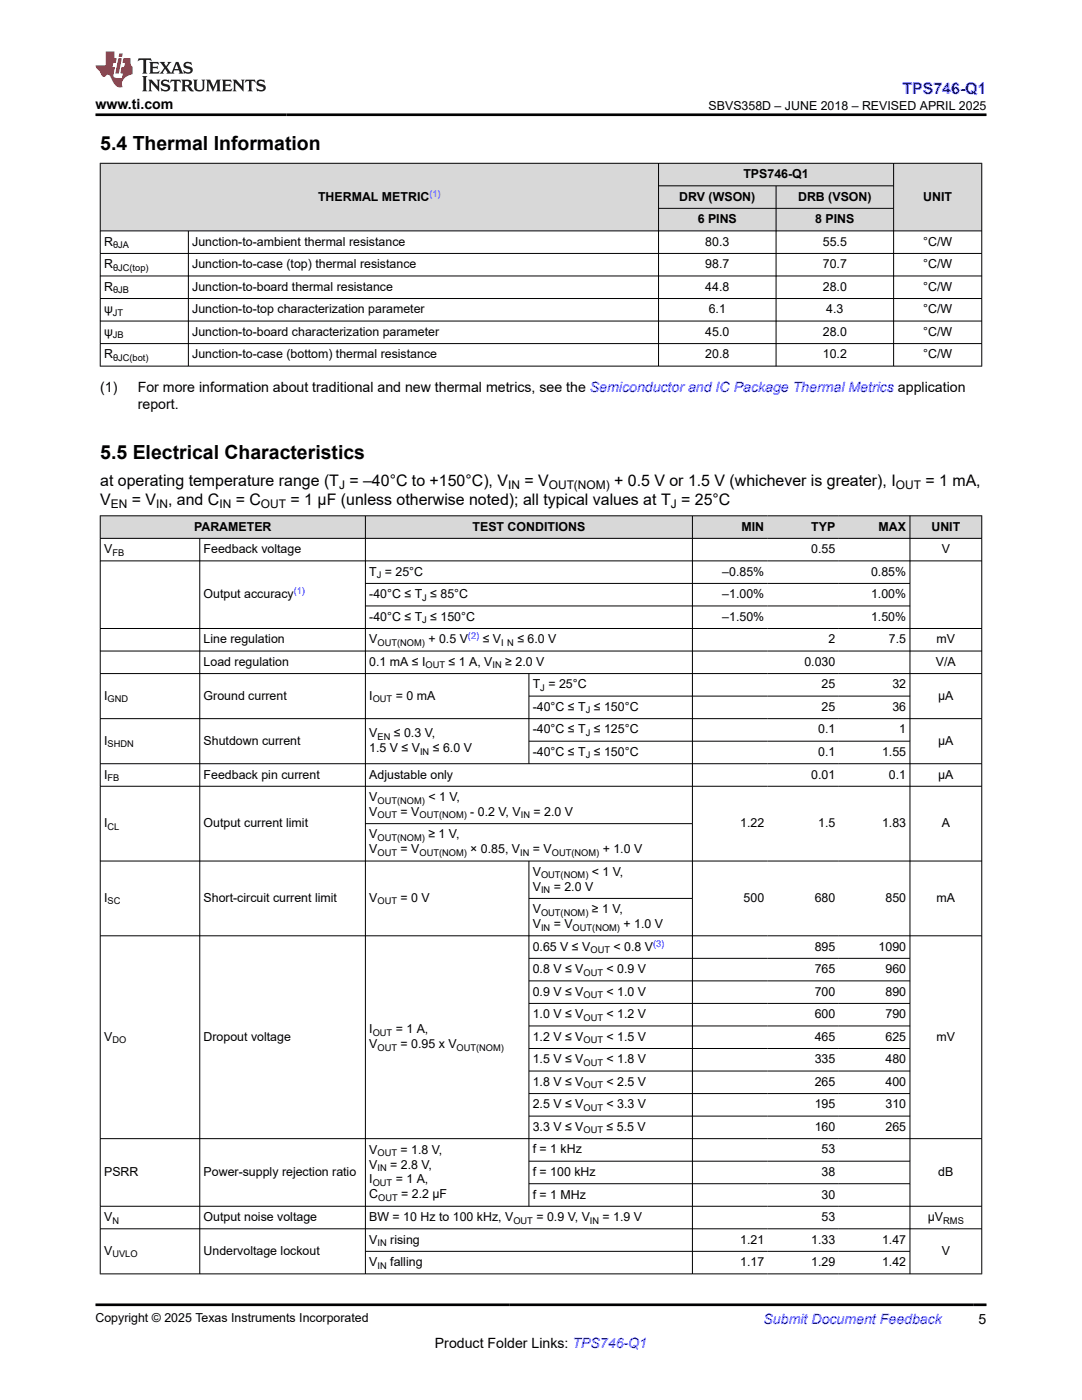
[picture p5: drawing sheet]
<svg xmlns="http://www.w3.org/2000/svg" width="216mm" height="279mm" viewBox="0 0 216 279" stroke-linecap="round" stroke-linejoin="round" font-family="sans-serif">
<defs><g id="words">
<g font-size="3.9">
<text x="20" y="29.9">5.4 Thermal Information</text>
<text x="20" y="91.6">5.5 Electrical Characteristics</text>
</g>
<text font-size="3.2" fill="#00f" x="180.1" y="18.7">TPS746-Q1</text>
<g font-size="3.2">
<text x="20" y="100.8">V</text>
<text x="20" y="97">at operating temperature range (T = –40°C to +150°C), V</text>
<text x="26.3" y="100.8">= V</text>
<text x="33.5" y="100.8">, and C</text>
<text x="47" y="100.8">= C</text>
<text x="58" y="100.8">= 1 µF (unless otherwise noted); all typical values at T = 25°C</text>
<text x="104.6" y="97">= V</text>
<text x="122.6" y="97">+ 0.5 V or 1.5 V (whichever is greater), I</text>
<text x="184.7" y="97">= 1 mA,</text>
</g>
<g font-size="2.8">
<text x="19.1" y="21.8">www.ti.com</text>
<text x="20" y="78.2">(1)</text>
<text x="27.5" y="81.6">report.</text>
<text x="27.5" y="78.2">For more information about traditional and new thermal metrics, see the Semiconductor and IC Package Thermal Metrics application</text>
<text x="86.8" y="269">Product Folder Links: TPS746-Q1</text>
<text x="195.3" y="264.2">5</text>
</g>
<text font-size="2.8" fill="#00f" x="152.4" y="264.2">Submit Document Feedback</text>
<g font-size="2.5">
<text x="141.4" y="21.9">SBVS358D – JUNE 2018 – REVISED APRIL 2025</text>
<text x="148.3" y="35.5">TPS746-Q1</text>
<text x="63.5" y="40">THERMAL METRIC</text>
<text x="135.5" y="40">DRV (WSON)</text>
<text x="159.2" y="40">DRB (VSON)</text>
<text x="184.2" y="40">UNIT</text>
<text x="139.2" y="44.5">6 PINS</text>
<text x="162.7" y="44.5">8 PINS</text>
<text x="20.8" y="49">R</text>
<text x="20.8" y="53.5">R</text>
<text x="38.4" y="49">Junction-to-ambient thermal resistance</text>
<text x="38.4" y="53.5">Junction-to-case (top) thermal resistance</text>
<text x="140.7" y="49">80.3</text>
<text x="140.7" y="53.5">98.7</text>
<text x="164.2" y="49">55.5</text>
<text x="164.2" y="53.5">70.7</text>
<text x="184.2" y="49">°C/W</text>
<text x="184.2" y="53.5">°C/W</text>
<text x="20.8" y="58">R</text>
<text x="38.4" y="58">Junction-to-board thermal resistance</text>
<text x="140.7" y="58">44.8</text>
<text x="164.2" y="58">28.0</text>
<text x="184.2" y="58">°C/W</text>
<text x="20.8" y="62.5">ψ</text>
<text x="38.4" y="62.5">Junction-to-top characterization parameter</text>
<text x="141.4" y="62.5">6.1</text>
<text x="164.9" y="62.5">4.3</text>
<text x="184.2" y="62.5">°C/W</text>
<text x="20.8" y="67">ψ</text>
<text x="20.8" y="71.5">R</text>
<text x="38.4" y="67">Junction-to-board characterization parameter</text>
<text x="38.4" y="71.5">Junction-to-case (bottom) thermal resistance</text>
<text x="140.7" y="67">45.0</text>
<text x="140.7" y="71.5">20.8</text>
<text x="164.2" y="67">28.0</text>
<text x="164.2" y="71.5">10.2</text>
<text x="184.2" y="67">°C/W</text>
<text x="184.2" y="71.5">°C/W</text>
<text x="38.7" y="105.9">PARAMETER</text>
<text x="94.3" y="105.9">TEST CONDITIONS</text>
<text x="148" y="105.9">MIN</text>
<text x="161.9" y="105.9">TYP</text>
<text x="175.3" y="105.9">MAX</text>
<text x="185.9" y="105.9">UNIT</text>
<text x="20.8" y="110.4">V</text>
<text x="40.6" y="110.4">Feedback voltage</text>
<text x="161.9" y="110.4">0.55</text>
<text x="187.9" y="110.4">V</text>
<text x="40.6" y="119.4">Output accuracy</text>
<text x="73.7" y="114.9">T = 25°C</text>
<text x="73.7" y="119.4">-40°C ≤ T ≤ 85°C</text>
<text x="144.1" y="114.9">–0.85%</text>
<text x="144.1" y="119.4">–1.00%</text>
<text x="173.8" y="114.9">0.85%</text>
<text x="173.8" y="119.4">1.00%</text>
<text x="73.7" y="123.9">-40°C ≤ T ≤ 150°C</text>
<text x="144.1" y="123.9">–1.50%</text>
<text x="173.8" y="123.9">1.50%</text>
<text x="40.6" y="128.4">Line regulation</text>
<text x="73.7" y="128.4">V</text>
<text x="85.5" y="128.4">+ 0.5 V</text>
<text x="96.3" y="128.4">≤ V</text>
<text x="103.2" y="128.4">≤ 6.0 V</text>
<text x="165.3" y="128.4">2</text>
<text x="177.4" y="128.4">7.5</text>
<text x="186.9" y="128.4">mV</text>
<text x="40.6" y="132.9">Load regulation</text>
<text x="73.7" y="132.9">0.1 mA ≤ I</text>
<text x="89.5" y="132.9">≤ 1 A, V</text>
<text x="100.8" y="132.9">≥ 2.0 V</text>
<text x="106.3" y="137.4">T = 25°C</text>
<text x="160.5" y="132.9">0.030</text>
<text x="163.9" y="137.4">25</text>
<text x="178.1" y="137.4">32</text>
<text x="186.7" y="132.9">V/A</text>
<text x="20.8" y="139.6">I</text>
<text x="40.6" y="139.6">Ground current</text>
<text x="73.7" y="139.6">I</text>
<text x="79" y="139.6">= 0 mA</text>
<text x="106.3" y="141.9">-40°C ≤ T ≤ 150°C</text>
<text x="163.9" y="141.9">25</text>
<text x="178.1" y="141.9">36</text>
<text x="187.2" y="139.6">µA</text>
<text x="20.8" y="148.6">I</text>
<text x="40.6" y="148.6">Shutdown current</text>
<text x="73.7" y="147.1">V</text>
<text x="78.6" y="147.1">≤ 0.3 V,</text>
<text x="106.3" y="146.4">-40°C ≤ T ≤ 125°C</text>
<text x="163.3" y="146.4">0.1</text>
<text x="179.4" y="146.4">1</text>
<text x="187.2" y="148.6">µA</text>
<text x="20.8" y="155.4">I</text>
<text x="40.6" y="155.4">Feedback pin current</text>
<text x="73.7" y="150.1">1.5 V ≤ V</text>
<text x="73.7" y="155.4">Adjustable only</text>
<text x="86.4" y="150.1">≤ 6.0 V</text>
<text x="106.3" y="150.9">-40°C ≤ T ≤ 150°C</text>
<text x="161.9" y="155.4">0.01</text>
<text x="163.3" y="150.9">0.1</text>
<text x="176" y="150.9">1.55</text>
<text x="177.4" y="155.4">0.1</text>
<text x="187.2" y="155.4">µA</text>
<text x="73.7" y="159.9">V</text>
<text x="85.5" y="159.9">&lt; 1 V,</text>
<text x="20.8" y="165.1">I</text>
<text x="40.6" y="165.1">Output current limit</text>
<text x="73.7" y="162.8">V</text>
<text x="73.7" y="167.3">V</text>
<text x="79.9" y="162.8">= V</text>
<text x="85.5" y="167.3">≥ 1 V,</text>
<text x="93.8" y="162.8">- 0.2 V, V</text>
<text x="106.5" y="162.8">= 2.0 V</text>
<text x="147.7" y="165.1">1.22</text>
<text x="163.3" y="165.1">1.5</text>
<text x="176" y="165.1">1.83</text>
<text x="187.9" y="165.1">A</text>
<text x="73.7" y="170.3">V</text>
<text x="79.9" y="170.3">= V</text>
<text x="93.8" y="170.3">× 0.85, V</text>
<text x="106.3" y="170.3">= V</text>
<text x="120.3" y="170.3">+ 1.0 V</text>
<text x="106.3" y="177.8">V</text>
<text x="106.3" y="174.8">V</text>
<text x="110.5" y="177.8">= 2.0 V</text>
<text x="118.1" y="174.8">&lt; 1 V,</text>
<text x="20.8" y="180">I</text>
<text x="40.6" y="180">Short-circuit current limit</text>
<text x="73.7" y="180">V</text>
<text x="79.9" y="180">= 0 V</text>
<text x="106.3" y="185.2">V</text>
<text x="106.3" y="182.3">V</text>
<text x="110.5" y="185.2">= V</text>
<text x="118.1" y="182.3">≥ 1 V,</text>
<text x="124.4" y="185.2">+ 1.0 V</text>
<text x="148.4" y="180">500</text>
<text x="162.6" y="180">680</text>
<text x="176.7" y="180">850</text>
<text x="186.9" y="180">mA</text>
<text x="106.3" y="189.7">0.65 V ≤ V</text>
<text x="122.4" y="189.7">&lt; 0.8 V</text>
<text x="162.6" y="189.7">895</text>
<text x="175.3" y="189.7">1090</text>
<text x="106.3" y="194.2">0.8 V ≤ V</text>
<text x="121" y="194.2">&lt; 0.9 V</text>
<text x="162.6" y="194.2">765</text>
<text x="176.7" y="194.2">960</text>
<text x="106.3" y="198.7">0.9 V ≤ V</text>
<text x="106.3" y="203.2">1.0 V ≤ V</text>
<text x="121" y="198.7">&lt; 1.0 V</text>
<text x="121" y="203.2">&lt; 1.2 V</text>
<text x="162.6" y="198.7">700</text>
<text x="162.6" y="203.2">600</text>
<text x="176.7" y="198.7">890</text>
<text x="176.7" y="203.2">790</text>
<text x="20.8" y="207.7">V</text>
<text x="40.6" y="207.7">Dropout voltage</text>
<text x="73.7" y="209.2">V</text>
<text x="73.7" y="206.2">I</text>
<text x="79" y="206.2">= 1 A,</text>
<text x="79.9" y="209.2">= 0.95 x V</text>
<text x="106.3" y="207.7">1.2 V ≤ V</text>
<text x="121" y="207.7">&lt; 1.5 V</text>
<text x="162.6" y="207.7">465</text>
<text x="176.7" y="207.7">625</text>
<text x="186.9" y="207.7">mV</text>
<text x="106.3" y="212.2">1.5 V ≤ V</text>
<text x="121" y="212.2">&lt; 1.8 V</text>
<text x="162.6" y="212.2">335</text>
<text x="176.7" y="212.2">480</text>
<text x="106.3" y="216.7">1.8 V ≤ V</text>
<text x="106.3" y="221.2">2.5 V ≤ V</text>
<text x="121" y="216.7">&lt; 2.5 V</text>
<text x="121" y="221.2">&lt; 3.3 V</text>
<text x="162.6" y="216.7">265</text>
<text x="162.6" y="221.2">195</text>
<text x="176.7" y="216.7">400</text>
<text x="176.7" y="221.2">310</text>
<text x="106.3" y="225.7">3.3 V ≤ V</text>
<text x="121" y="225.7">≤ 5.5 V</text>
<text x="162.6" y="225.7">160</text>
<text x="176.7" y="225.7">265</text>
<text x="73.7" y="233.2">V</text>
<text x="73.7" y="230.3">V</text>
<text x="77.9" y="233.2">= 2.8 V,</text>
<text x="79.9" y="230.3">= 1.8 V,</text>
<text x="106.3" y="230.2">f = 1 kHz</text>
<text x="163.9" y="230.2">53</text>
<text x="20.8" y="234.7">PSRR</text>
<text x="40.6" y="234.7">Power-supply rejection ratio</text>
<text x="73.7" y="239.1">C</text>
<text x="73.7" y="236.2">I</text>
<text x="79" y="236.2">= 1 A,</text>
<text x="80.1" y="239.1">= 2.2 µF</text>
<text x="106.3" y="234.7">f = 100 kHz</text>
<text x="106.3" y="239.2">f = 1 MHz</text>
<text x="163.9" y="234.7">38</text>
<text x="163.9" y="239.2">30</text>
<text x="187.2" y="234.7">dB</text>
<text x="20.8" y="243.7">V</text>
<text x="40.6" y="243.7">Output noise voltage</text>
<text x="73.7" y="243.7">BW = 10 Hz to 100 kHz, V</text>
<text x="107" y="243.7">= 0.9 V, V</text>
<text x="120.3" y="243.7">= 1.9 V</text>
<text x="163.9" y="243.7">53</text>
<text x="185.1" y="243.7">µV</text>
<text x="20.8" y="250.4">V</text>
<text x="40.6" y="250.4">Undervoltage lockout</text>
<text x="73.7" y="248.2">V</text>
<text x="77.9" y="248.2">rising</text>
<text x="147.7" y="248.2">1.21</text>
<text x="161.9" y="248.2">1.33</text>
<text x="176" y="248.2">1.47</text>
<text x="187.9" y="250.4">V</text>
<text x="73.7" y="252.7">V</text>
<text x="77.9" y="252.7">falling</text>
<text x="147.7" y="252.7">1.17</text>
<text x="161.9" y="252.7">1.29</text>
<text x="176" y="252.7">1.42</text>
<text x="19.1" y="263.9">Copyright © 2025 Texas Instruments Incorporated</text>
</g>
<g font-size="2.4">
<text x="22.1" y="101.5">EN</text>
<text x="31.2" y="101.5">IN</text>
<text x="43.8" y="101.5">IN</text>
<text x="52.1" y="101.5">OUT</text>
<text x="67.7" y="97.7">J</text>
<text x="101.4" y="97.7">IN</text>
<text x="109.5" y="97.7">OUT(NOM)</text>
<text x="133.8" y="101.5">J</text>
<text x="178.8" y="97.7">OUT</text>
</g>
<g font-size="1.9" fill="#00f">
<text x="85.7" y="39.2">(1)</text>
<text x="58.6" y="118.6">(1)</text>
<text x="93.4" y="127.6">(2)</text>
<text x="130.3" y="188.9">(3)</text>
</g>
<g font-size="1.9">
<text x="22.6" y="49.5">θJA</text>
<text x="22.6" y="54">θJC(top)</text>
<text x="22.6" y="58.5">θJB</text>
<text x="22.5" y="63">JT</text>
<text x="22.5" y="67.5">JB</text>
<text x="22.6" y="72">θJC(bot)</text>
<text x="22.4" y="110.9">FB</text>
<text x="75.2" y="115.4">J</text>
<text x="84.3" y="119.9">J</text>
<text x="84.3" y="124.4">J</text>
<text x="75.3" y="128.9">OUT(NOM)</text>
<text x="100" y="128.9">I N</text>
<text x="84.9" y="133.4">OUT</text>
<text x="98.3" y="133.4">IN</text>
<text x="107.8" y="137.9">J</text>
<text x="21.5" y="140.1">GND</text>
<text x="74.4" y="140.1">OUT</text>
<text x="116.9" y="142.4">J</text>
<text x="21.5" y="149.1">SHDN</text>
<text x="75.3" y="147.6">EN</text>
<text x="116.9" y="146.9">J</text>
<text x="21.5" y="155.9">FB</text>
<text x="83.8" y="150.6">IN</text>
<text x="116.9" y="151.4">J</text>
<text x="75.3" y="160.4">OUT(NOM)</text>
<text x="21.5" y="165.6">CL</text>
<text x="75.3" y="163.3">OUT</text>
<text x="75.3" y="167.8">OUT(NOM)</text>
<text x="83.7" y="163.3">OUT(NOM)</text>
<text x="103.9" y="163.3">IN</text>
<text x="75.3" y="170.8">OUT</text>
<text x="83.7" y="170.8">OUT(NOM)</text>
<text x="103.8" y="170.8">IN</text>
<text x="110.1" y="170.8">OUT(NOM)</text>
<text x="108" y="178.3">IN</text>
<text x="108" y="175.3">OUT(NOM)</text>
<text x="21.5" y="180.5">SC</text>
<text x="75.3" y="180.5">OUT</text>
<text x="108" y="185.7">IN</text>
<text x="108" y="182.8">OUT(NOM)</text>
<text x="114.3" y="185.7">OUT(NOM)</text>
<text x="117.8" y="190.2">OUT</text>
<text x="116.4" y="194.7">OUT</text>
<text x="116.4" y="199.2">OUT</text>
<text x="116.4" y="203.7">OUT</text>
<text x="22.4" y="208.2">DO</text>
<text x="74.4" y="206.7">OUT</text>
<text x="75.3" y="209.7">OUT</text>
<text x="91.1" y="209.7">OUT(NOM)</text>
<text x="116.4" y="208.2">OUT</text>
<text x="116.4" y="212.7">OUT</text>
<text x="116.4" y="217.2">OUT</text>
<text x="116.4" y="221.7">OUT</text>
<text x="116.4" y="226.2">OUT</text>
<text x="75.3" y="230.7">OUT</text>
<text x="75.3" y="233.7">IN</text>
<text x="74.4" y="236.7">OUT</text>
<text x="75.5" y="239.6">OUT</text>
<text x="22.4" y="244.2">N</text>
<text x="102.4" y="244.2">OUT</text>
<text x="117.7" y="244.2">IN</text>
<text x="188.2" y="244.2">RMS</text>
<text x="22.4" y="250.9">UVLO</text>
<text x="75.3" y="248.7">IN</text>
<text x="75.3" y="253.2">IN</text>
</g>
</g></defs>
<g fill="#d8d8d8">
<path d="M20 32.6h175.9v4.5h-175.9z" fill-rule="evenodd"/>
<path d="M20.1 32.6h111.2v13.4h-111.2z" fill-rule="evenodd"/>
<path d="M131.5 32.6h46.7v4.4h-46.7z" fill-rule="evenodd"/>
<path d="M178.4 32.6h17.4v13.4h-17.4z" fill-rule="evenodd"/>
<path d="M131.5 37.1h23.3v4.4h-23.3z" fill-rule="evenodd"/>
<path d="M154.9 37.1h23.3v4.4h-23.3z" fill-rule="evenodd"/>
<path d="M131.5 41.6h23.3v4.4h-23.3z" fill-rule="evenodd"/>
<path d="M154.9 41.6h23.3v4.4h-23.3z" fill-rule="evenodd"/>
</g>
<g fill="none" stroke="#000" stroke-width=".2">
<path d="M19.9 32.6h176.1M20 32.5v40.6M131.4 32.5v40.6M131.4 37.1h47M154.9 37.1v36M178.3 32.5v40.6M195.9 32.5v40.6M19.9 46.1h176.1M19.9 50.6h176.1M19.9 55.1h176.1M19.9 59.6h176.1M37.6 46.1v27"/>
<path d="M131.4 41.6h47M19.9 64.1h176.1M19.9 68.6h176.1M19.9 73.1h176.1"/>
</g>
<g fill="#d8d8d8">
<path d="M20 102.9h175.9v4.5h-175.9z" fill-rule="evenodd"/>
<path d="M20.1 103h52.8v4.4h-52.8z" fill-rule="evenodd"/>
<path d="M73 103h65.1v4.4h-65.1z" fill-rule="evenodd"/>
<path d="M138.2 103h15v4.4h-15z" fill-rule="evenodd"/>
<path d="M153.2 103h14.2v4.4h-14.2z" fill-rule="evenodd"/>
<path d="M167.4 103h14.1v4.4h-14.1z" fill-rule="evenodd"/>
<path d="M181.6 103h14.2v4.4h-14.2z" fill-rule="evenodd"/>
</g>
<g fill="none" stroke="#000" stroke-width=".2">
<path d="M19.9 102.9h176.1M19.9 107.4h176.1M19.9 111.9h176.1M20 102.9v151.4M39.9 107.4v146.9M72.9 102.9v151.4M72.9 116.4h108.7M138.2 102.9v151.4M181.6 102.9v151.4M195.9 102.9v151.4M19.9 125.4h176.1M19.9 129.9h176.1"/>
<path d="M19.9 134.4h176.1M72.9 120.9h108.7M105.5 134.4v18.1M105.5 138.9h76.1M19.9 143.4h176.1M19.9 152.4h176.1M19.9 156.9h176.1M105.5 147.9h76.1M19.9 171.8h176.1M72.9 164.4h65.3M105.5 171.8v69M105.5 179.3h32.7"/>
<path d="M19.9 186.8h176.1M105.5 191.3h76.1M105.5 195.8h76.1M105.5 200.3h76.1M105.5 204.8h76.1M105.5 209.3h76.1M105.5 213.7h76.1M105.5 218.2h76.1M19.9 227.2h176.1M105.5 222.7h76.1M105.5 231.7h76.1M105.5 236.2h76.1"/>
<path d="M19.9 240.7h176.1M19.9 245.2h176.1M19.9 254.2h176.1M72.9 249.7h108.7"/>
</g>
<path d="M27.7 11.6l-.2 .6 .5-.2h.6v.1v2.2l-.2 .4h1l-.2-.4v-2.2v-.1h.5l.5 .2-.1-.6zM29.8 12.4l.2 .3v1.6l-.2 .4h1.9l.1-.6a1.08 1.08 0 0 1-1.3 .2v-.7h.6l.4 .2v-.7l-.4 .2h-.6v-.5l.2-.2a1 1 0 0 1 1 .3l-.1-.5zM31.8 12.4l1 1.1-1 1.2h.9l-.2-.2 .4-.8 .5 .8-.2 .2h1.6l-.2-.2 .1-.5h1l.1 .5-.1 .2h.9l-.2-.4-.8-1.9h-.5l-1 2.1-.8-1.1 .9-1h-.8l.2 .2-.5 .6-.3-.6 .1-.2zM35.2 12.8l.4 1h-.8zM36.8 12.5a.65 .65 0 0 0-.2 .7 .65 .65 0 0 0 .6 .5l.7 .1 .1 .3a.79 .79 0 0 1-.7 .4 .79 .79 0 0 1-.7-.5l.1 .7 .2-.1a.93 .93 0 0 0 1.1 0 .93 .93 0 0 0 .4-.9 1.46 1.46 0 0 0-1.2-.6l-.1-.3a1.09 1.09 0 0 1 1.2 .2l-.2-.6-.1 .1-.6-.2zM28.4 15.2l.2 .4v2.2l-.2 .4h1l-.2-.4v-2.2l.2-.4zM29.6 15.9l.2 .4v1.5l-.2 .4h.8l-.3-.4v-1.3l1.7 1.8v-2l.2-.4h-.8l.2 .2 .1 1.1-1.2-1.3zM32.3 16a.65 .65 0 0 0-.2 .8 .65 .65 0 0 0 .7 .4l.6 .2 .1 .2a.79 .79 0 0 1-.7 .4 .79 .79 0 0 1-.7-.5l.1 .7 .2-.1a.93 .93 0 0 0 1.1 .1 .93 .93 0 0 0 .4-1 1.46 1.46 0 0 0-1.2-.5l-.1-.4a1.09 1.09 0 0 1 1.2 .2l-.2-.6-.1 .1-.6-.1zM34.1 15.9l-.1 .6a.63 .63 0 0 1 .7-.3l.1 1.6-.3 .4h1l-.2-.4v-1.6a.66 .66 0 0 1 .8 .3l-.1-.6zM36.2 15.9l.2 .4v1.5l-.2 .4h.9l-.2-.2v-.7h.5l.1 .2a.79 .79 0 0 0 1.2 .6l-1-.9a.61 .61 0 0 0 .6-.6 .61 .61 0 0 0-.5-.7zM36.9 16.2h.2a.47 .47 0 0 1 .5 .1 .47 .47 0 0 1 .1 .5l-.2 .1-.6 .1zM38.5 15.9l.2 .2a2.27 2.27 0 0 0 .4 2 1.04 1.04 0 0 0 1.7-.7v-1.3l.2-.2h-.8l.2 .4v1.1a.6 .6 0 0 1-.6 .6 .6 .6 0 0 1-.6-.6v-1.1l.3-.4zM41.1 15.9l.2 .4v1.5l-.2 .4h.7l-.2-.4v-1.4l.9 1.9 .8-1.9v1.4l-.2 .4h1l-.3-.4v-1.5l.3-.4h-.8l-.7 1.5-.7-1.5zM44.3 15.9l.2 .4v1.5l-.2 .4h1.9l.1-.6a1.09 1.09 0 0 1-1.3 .2v-.7h.6l.4 .2v-.6l-.4 .2h-.6v-.6l.2-.1a1.01 1.01 0 0 1 1 .3l-.1-.6zM46.4 15.9l.3 .4v1.5l-.3 .4h.8l-.2-.4v-1.3l1.6 1.8v-2l.2-.4h-.7l.2 .2v1.1l-1.2-1.3zM49 15.9l-.1 .6a.63 .63 0 0 1 .8-.3v1.6l-.3 .4h1l-.2-.4v-1.6a.66 .66 0 0 1 .8 .3l-.1-.6zM51.4 16a.65 .65 0 0 0-.2 .8 .65 .65 0 0 0 .6 .4l.6 .2 .2 .2a.79 .79 0 0 1-.8 .4 .79 .79 0 0 1-.6-.5l.1 .7 .2-.1a.93 .93 0 0 0 1 .1 .93 .93 0 0 0 .5-1 1.46 1.46 0 0 0-1.3-.5l-.1-.4a1.09 1.09 0 0 1 1.3 .2l-.2-.6-.2 .1-.5-.1z" fill="#231f20"/>
<path d="M21.1 10.3v2.7h-2v.4l.9 1a.95 .95 0 0 0 .9 .9 .59 .59 0 0 1 .6-.4 .59 .59 0 0 1 .5 .3l.4 .8a1.59 1.59 0 0 0 2.1 1.4 1.61 1.61 0 0 1 1-2.3l1-.3-.1-1.5a1.59 1.59 0 0 1-.4-1.7h-1.4l-.2 .9h.5l-.1 .9h-.5l-.2 .9v.3l.4 .1-.2 .9h-.6a.73 .73 0 0 1-1.1-.7l.3-1.5h-.5l.2-.9h.5l.2-.9h-.5v-1.3zM23.6 11.6l-.6 3.1h.7l.6-3.1zM23.8 10.7l-.1 .6h.7l.1-.6z" fill="#ed1c24"/>
<path d="M19.1 22.9h177.8M19.1 260.4h177.8" fill="none" stroke="#000" stroke-width=".53"/>
<use href="#words"/>
</svg>
